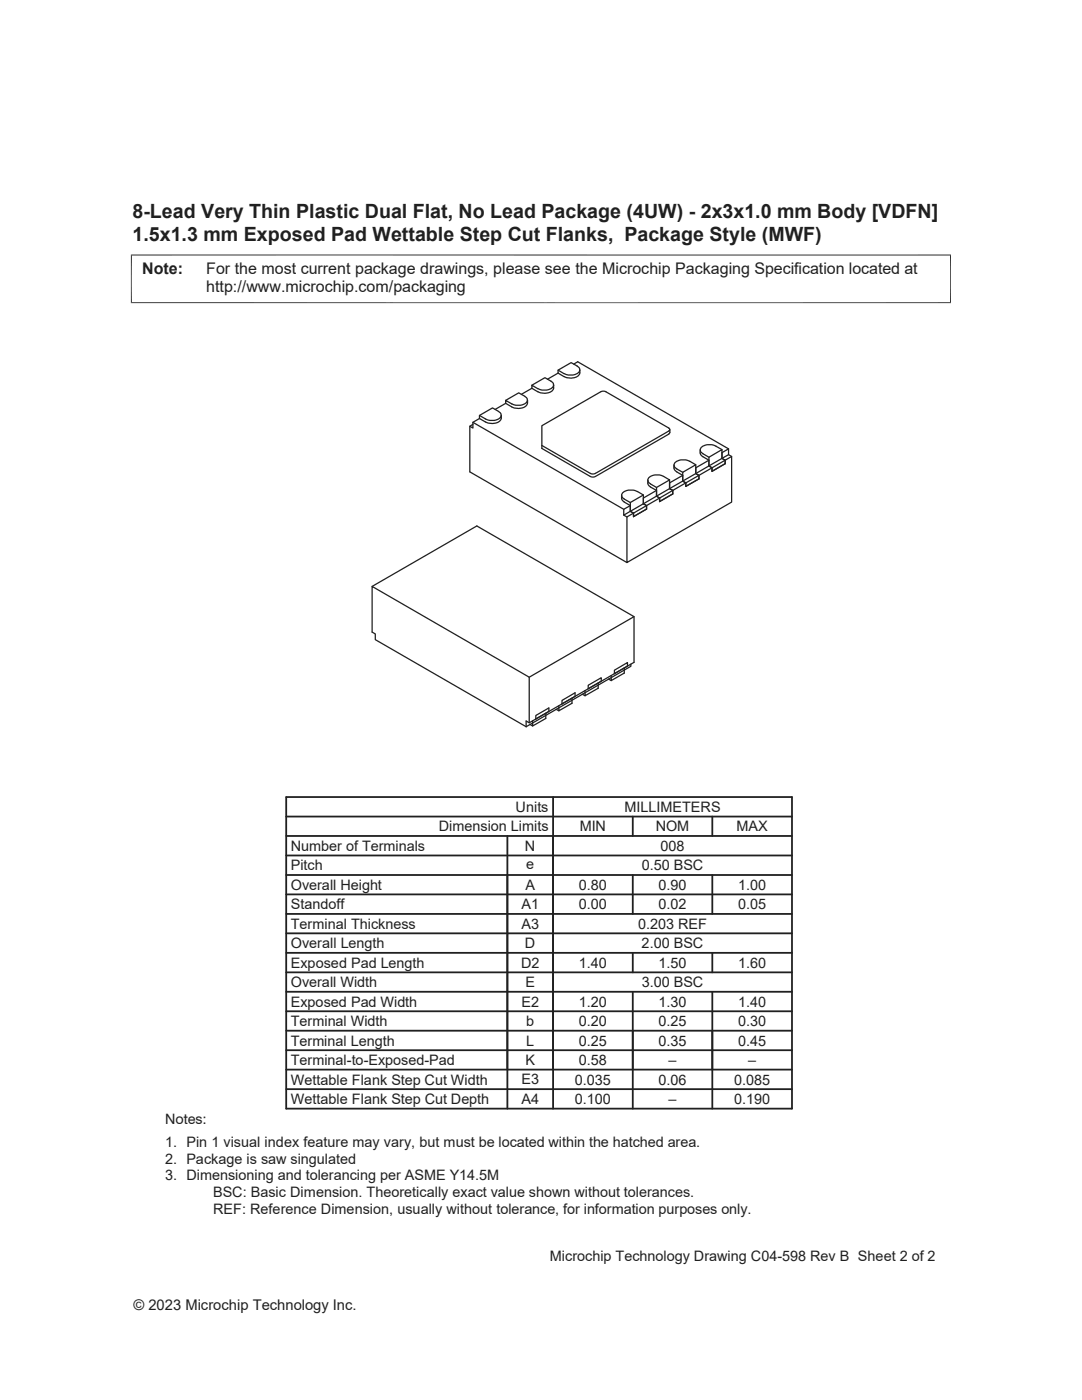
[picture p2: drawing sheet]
<svg xmlns="http://www.w3.org/2000/svg" width="216mm" height="279mm" viewBox="0 0 216 279" stroke-linecap="round" stroke-linejoin="round" font-family="sans-serif">
<defs><g id="words">
<g font-size="3.9" fill="#231f20">
<text x="26.4" y="43.5">8-Lead Very Thin Plastic Dual Flat, No Lead Package (4UW) - 2x3x1.0 mm Body [VDFN]</text>
<text x="26.4" y="48.1">1.5x1.3 mm Exposed Pad Wettable Step Cut Flanks, Package Style (MWF)</text>
</g>
<g font-size="3.2" fill="#231f20">
<text x="28.4" y="54.7">Note:</text>
<text x="41.1" y="54.7">For the most current package drawings, please see the Microchip Packaging Specification located at</text>
<text x="41.1" y="58.3">http://www.microchip.com/packaging</text>
</g>
<g font-size="2.9" fill="#231f20">
<text x="87.6" y="165.9">Dimension Limits</text>
<text x="102.9" y="162.1">Units</text>
<text x="115.7" y="165.9">MIN</text>
<text x="124.6" y="162.1">MILLIMETERS</text>
<text x="130.8" y="165.9">NOM</text>
<text x="147" y="165.9">MAX</text>
<text x="58" y="169.8">Number of Terminals</text>
<text x="58" y="173.7">Pitch</text>
<text x="104.8" y="169.8">N</text>
<text x="105" y="173.4">e</text>
<text x="128" y="173.7">0.50 BSC</text>
<text x="131.8" y="169.8">008</text>
<text x="58" y="177.6">Overall Height</text>
<text x="104.8" y="177.6">A</text>
<text x="115.5" y="177.6">0.80</text>
<text x="131.4" y="177.6">0.90</text>
<text x="147.3" y="177.6">1.00</text>
<text x="58" y="185.4">Terminal Thickness</text>
<text x="58" y="181.5">Standoff</text>
<text x="104.1" y="181.5">A1</text>
<text x="104.1" y="185.3">A3</text>
<text x="115.5" y="181.5">0.00</text>
<text x="127.3" y="185.4">0.203 REF</text>
<text x="131.4" y="181.5">0.02</text>
<text x="147.3" y="181.5">0.05</text>
<text x="58" y="189.3">Overall Length</text>
<text x="104.8" y="189.3">D</text>
<text x="128" y="189.2">2.00 BSC</text>
<text x="58" y="197">Overall Width</text>
<text x="58" y="193.1">Exposed Pad Length</text>
<text x="104" y="193.1">D2</text>
<text x="104.8" y="197">E</text>
<text x="115.5" y="193.1">1.40</text>
<text x="128" y="197">3.00 BSC</text>
<text x="131.4" y="193.1">1.50</text>
<text x="147.3" y="193.1">1.60</text>
<text x="58" y="200.9">Exposed Pad Width</text>
<text x="104" y="200.9">E2</text>
<text x="115.5" y="200.9">1.20</text>
<text x="131.4" y="200.9">1.30</text>
<text x="147.3" y="200.9">1.40</text>
<text x="58" y="204.8">Terminal Width</text>
<text x="58" y="208.7">Terminal Length</text>
<text x="105" y="208.7">L</text>
<text x="105" y="204.8">b</text>
<text x="115.5" y="208.7">0.25</text>
<text x="115.5" y="204.8">0.20</text>
<text x="131.4" y="204.8">0.25</text>
<text x="131.4" y="208.7">0.35</text>
<text x="147.3" y="208.7">0.45</text>
<text x="147.3" y="204.8">0.30</text>
<text x="58" y="212.6">Terminal-to-Exposed-Pad</text>
<text x="104.8" y="212.6">K</text>
<text x="115.5" y="212.6">0.58</text>
<text x="133.4" y="212.6">–</text>
<text x="149.3" y="212.6">–</text>
<text x="58" y="216.5">Wettable Flank Step Cut Width</text>
<text x="58" y="220.3">Wettable Flank Step Cut Depth</text>
<text x="104" y="216.4">E3</text>
<text x="104.1" y="220.3">A4</text>
<text x="114.7" y="216.5">0.035</text>
<text x="114.7" y="220.3">0.100</text>
<text x="131.4" y="216.5">0.06</text>
<text x="133.4" y="220.3">–</text>
<text x="146.5" y="220.3">0.190</text>
<text x="146.5" y="216.5">0.085</text>
<text x="32.9" y="224.4">Notes:</text>
<text x="32.9" y="229">1. Pin 1 visual index feature may vary, but must be located within the hatched area.</text>
<text x="32.9" y="232.3">2. Package is saw singulated</text>
<text x="32.9" y="235.6">3. Dimensioning and tolerancing per ASME Y14.5M</text>
<text x="42.5" y="238.9">BSC: Basic Dimension. Theoretically exact value shown without tolerances.</text>
<text x="42.5" y="242.2">REF: Reference Dimension, usually without tolerance, for information purposes only.</text>
<text x="109.7" y="251.7">Microchip Technology Drawing C04-598 Rev B Sheet 2 of 2</text>
<text x="26.6" y="261.3">© 2023 Microchip Technology Inc.</text>
</g>
</g></defs>
<g fill="none" stroke="#231f20" stroke-width=".25">
<path d="M104.7 79.1l-1.2-.7-2.6 1.5M104.7 79.1a.82 .82 0 0 1 .5 .9 .82 .82 0 0 1-.7 .7l-1.1 .2-1.3-.3M105.3 79.8a1.32 1.32 0 0 1-1.3 1.7 2.8 2.8 0 0 1-1.9-.3M106.1 77.5l-2.1 1.2M106.1 76.9l2.6-1.5 1.2 .7a.82 .82 0 0 1 .6 .9 .82 .82 0 0 1-.8 .7l-.6 .1h-1.3l-1.7-.9v.6M110.5 76.8a1.28 1.28 0 0 1-1.3 1.6 3.7 3.7 0 0 1-3.1-.9M111.4 74.5l-2.1 1.2M111.4 74.5l1.1 .7M111.4 73.9l1.1 .7M114.5 72.7l.8-.5 30.1 17.4M115.2 73.1a.82 .82 0 0 1 .5 .9 .82 .82 0 0 1-.8 .7l-1 .2-1.4-.4M115.2 73l-1.2-.6-2.6 1.5v.6"/>
<path d="M115.7 73.8a1.27 1.27 0 0 1-1.3 1.6 2.8 2.8 0 0 1-1.9-.3M94.4 84.3l30.1 17.3M94.4 84.7l-.7 .4v9.1l31.4 18.1M95.7 83.5l-1.3 .8v1.1l-.7-.3M95.7 82.9l1.2 .7a2.41 2.41 0 0 0 3.1-.6l-.2-.6-1.5-1-2.6 1.5v.6M100 82.9a1.31 1.31 0 0 1-1.3 1.6 3.7 3.7 0 0 1-3-1M100.9 80.5l-2.1 1.2M100.9 80.5v-.6l1.2 .7M100.9 80.5l1.2 .7M124 98.8l.1 .9 .5 .5M124.6 99.6l1.2 .7v1.7M127.2 98.1a2.41 2.41 0 0 0-3.1 .6l.1 .6 .4 .3"/>
<path d="M127.2 98.1l1.2 .7-2.6 1.5M128.4 98.8v1.7l.6 .4M129.3 95.8v.8l.2 .4 1.5 .9v1.1l.6 .4v.7M131 99l.6 .4-2.6 1.5M131 97.9l-2.6 1.5v1.1l.6 .4v.7M131 99l-2.6 1.5M131 97.3l2.6-1.5-1.2-.7a2.41 2.41 0 0 0-3.1 .6l.2 .6 1.5 1v1.7M133.5 86.6l-15.1 8.6-.6-.1-9.7-5.6v-4.5l12.2-6.9h.5l12.6 7.3 .2 .4-15.2 8.8-.5-.1-9.8-5.6M133.6 95.8v1.7l.6 .4M133.6 86.3l-.2 .3M133.7 85.7v.6M134.2 97.9l-2.6 1.5v.7"/>
<path d="M134.2 98.6l-2.6 1.5M134.2 97.9v.7M134.5 92.8v.6M134.5 93.4l.1 .4 .4 .4M135 93.6l1.2 .7M135 94.2l1.2 .7v1.1l.6 .4v.7l2.7-1.5M136.2 94.3l2.6-1.5v1.7l-2.6 1.5zM136.2 94.9l-2.6 1.5v1.1l.6 .4v.7M137.6 92.1l1.2 .7M137.6 92.1a2.41 2.41 0 0 0-3.1 .5l.2 .7 .3 .3M139.5 95.6l-2.7 1.5v-.7l-2.6 1.5M139.7 89.8v.6"/>
<path d="M139.7 90.4l.4 .6 1.4 .8v1.2l.6 .4v.7l2.6-1.6M141.5 91.3l2.6-1.6v1.8l-2.6 1.5zM141.5 91.8l-2.7 1.6v1.1l.7 .4v.7M144.1 89.7l-1.2-.7a2.41 2.41 0 0 0-3.2 .6l.2 .7 1.6 .9M144.7 92.5l-2.6 1.6v-.7l-2.6 1.5v.7M144.7 92.5v-.7l1.3-.7v9.1l-20.9 12.1v-9.1l1.3-.8-.6-.4M144.7 92.5v-.7l-.6-.3v-1.2l1.3-.7v1.1l-1.3 .8 .6 .3-2.6 1.6-.6-.4-2.7 1.5 .7 .4-2.7 1.5-.6-.4-5.2 3M145.4 90.7l.6 .4M74.3 117l20.8-12 31.4 18.1-20.9 12M124.5 102.8l.6 .4M124.6 100.2l1.2 .7v1.1l.6 .4v.7M125.8 100.9l-1.3 .7v1.2l1.3-.8"/>
<path d="M128.4 100.5l-2.6 1.5M129 100.9l-2.6 1.5v.7M129 101.6l-2.6 1.5M129 100.9v.7M112.1 139.8l2.6-1.5v.7l-2.6 1.5zM114.1 139.3v1.1l-2.6 1.5v-1.1M116.2 138.6l.5 .3M117.4 136.8l2.6-1.5v.7l-2.6 1.5zM119.4 136.3v1.1l-2.7 1.5v-1.1M121.4 135.5l.6 .3M122.6 133.8l2.6-1.6v.7l-2.6 1.6zM124.6 133.3v1l-2.6 1.5v-1"/>
<path d="M125.9 132.5v.5l-20.9 12M126.5 123.1v9.1l-20.9 12.1-.6-.4v1.1M105.6 144.3v-9.2l-31.3-18.1v9.2l.6 .3v1.2l30.1 17.3M105.8 144.6l.5 .3M106.9 142.8l2.6-1.5v.7l-2.6 1.5zM108.9 142.3v1.1l-2.6 1.5v-1.1M111 141.6l.5 .3"/>
</g>
<path d="M26.2 50.8v9.7M189.7 50.8v9.7M189.8 50.9h-163.7M26.1 60.4h163.7" fill="none" stroke="#231f20" stroke-width=".2"/>
<g fill="none" stroke="#231f20" stroke-width=".36">
<path d="M57.1 159.1h100.9v62.2h-100.9zM110.4 159.1v62.2M57.1 178.5h100.9M57.1 174.6h100.9M57.1 170.7h100.9M57.1 166.8h100.9M57.1 163h100.9M101.2 166.8v54.5M126.3 163v3.8M126.3 174.6v7.8M142.1 163v3.8M142.1 174.6v7.8"/>
<path d="M57.1 190.2h100.9M57.1 186.3h100.9M57.1 182.4h100.9M57.1 197.9h100.9M57.1 194.1h100.9M126.3 190.2v3.9M126.3 197.9v23.4M142.1 190.2v3.9M142.1 197.9v23.4M57.1 205.7h100.9M57.1 213.5h100.9M57.1 201.8h100.9"/>
<path d="M57.1 209.6h100.9M57.1 217.4h100.9"/>
</g>
<use href="#words"/>
</svg>
